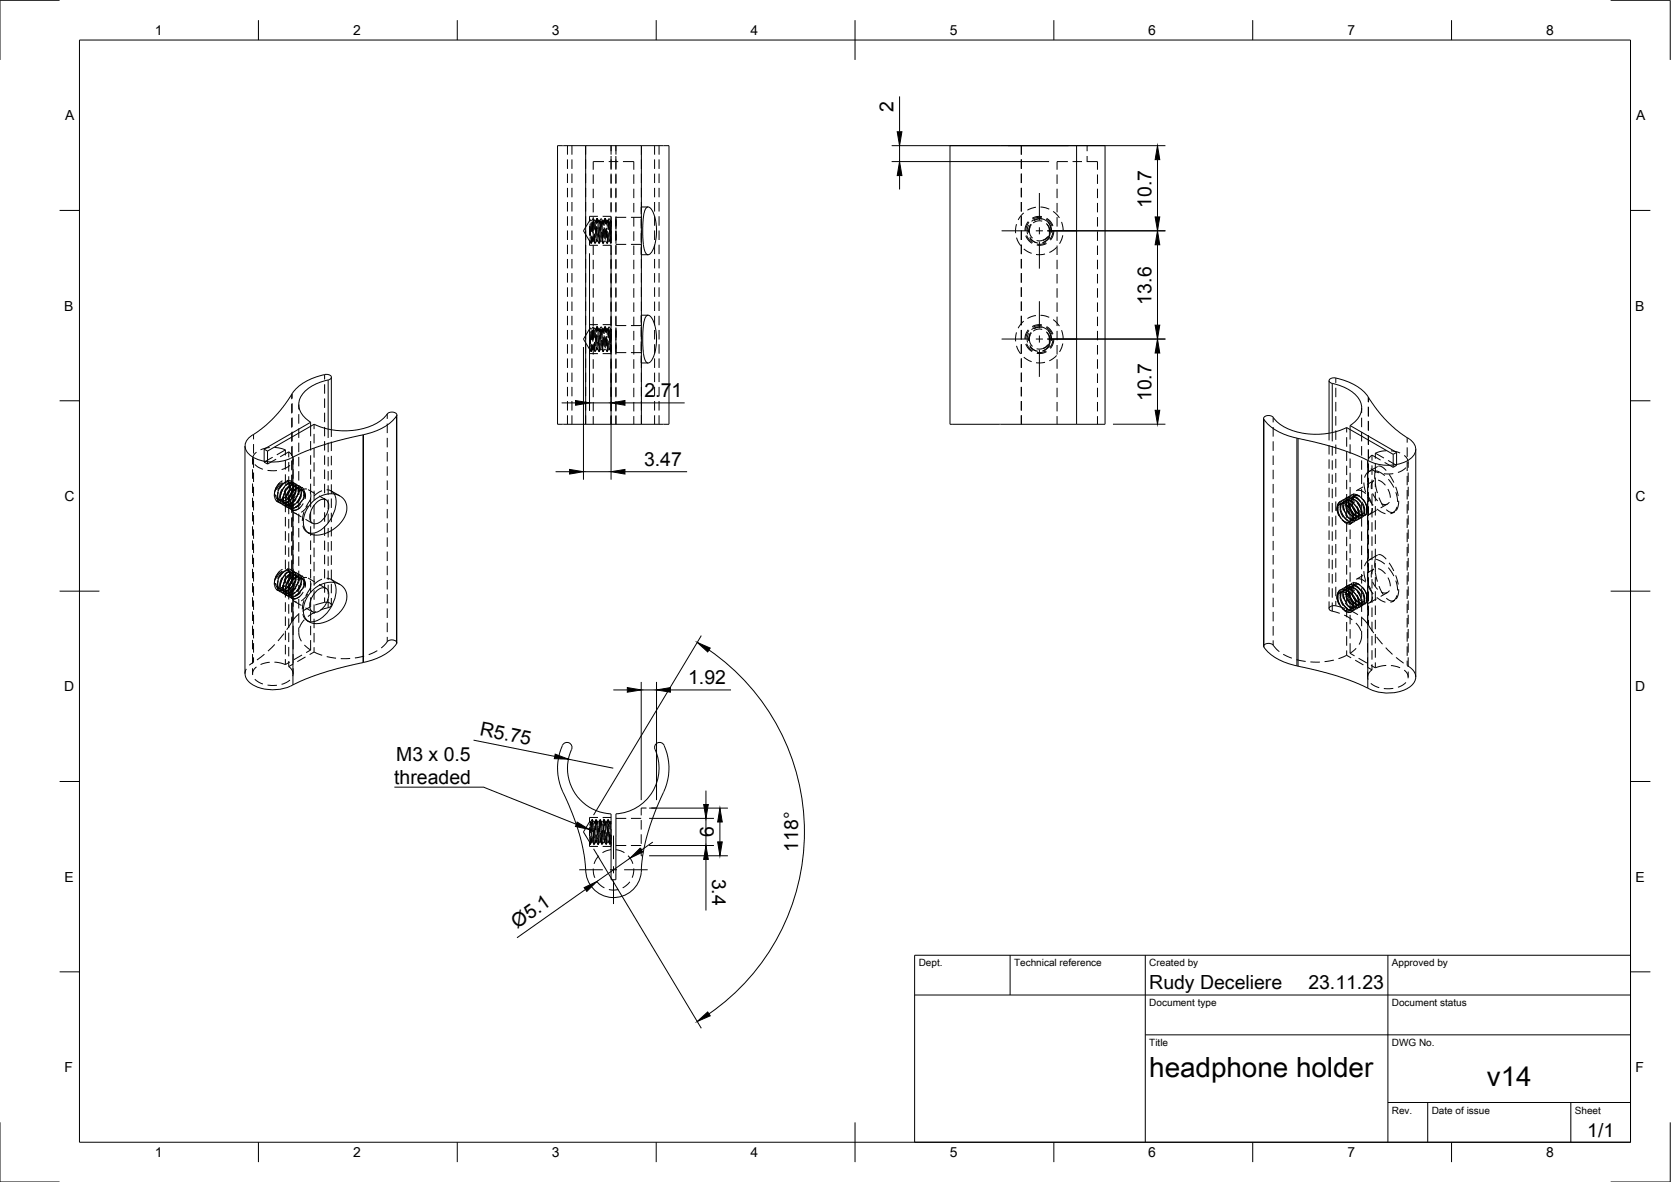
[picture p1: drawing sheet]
<svg xmlns="http://www.w3.org/2000/svg" width="420mm" height="297mm" viewBox="0 0 420 297" stroke-linecap="round" stroke-linejoin="round" font-family="sans-serif">
<defs><g id="words">
<g font-size="7">
<text x="289" y="270.6">headphone holder</text>
<text x="373.8" y="272.9">v14</text>
</g>
<g font-size="4.9">
<text x="224.7" y="28.2" transform="rotate(-90 224.7 28.2)">2</text>
<text x="289.5" y="52.2" transform="rotate(-90 289.5 52.2)">10.7</text>
<text x="289.5" y="76.5" transform="rotate(-90 289.5 76.5)">13.6</text>
<text x="162.1" y="99.7">2.71</text>
<text x="289.5" y="100.8" transform="rotate(-90 289.5 100.8)">10.7</text>
<text x="161.9" y="117">3.47</text>
<text x="173" y="171.8">1.92</text>
<text x="120.5" y="184.7" transform="rotate(11 120.5 184.7)">R5.75</text>
<text x="99.6" y="191.3">M3 x 0.5</text>
<text x="99.1" y="197.1">threaded</text>
<text x="179.5" y="210.4" transform="rotate(-90 179.5 210.4)">6</text>
<text x="200.7" y="214.1" transform="rotate(-90 200.7 214.1)">118°</text>
<text x="179" y="220.8" transform="rotate(90 179 220.8)">3.4</text>
<text x="130.1" y="233.5" transform="rotate(-35 130.1 233.5)">Ø5.1</text>
<text x="289" y="248.5">Rudy Deceliere</text>
<text x="329" y="248.5">23.11.23</text>
<text x="399.1" y="285.7">1/1</text>
</g>
<g font-size="3.5">
<text x="39" y="8.8">1</text>
<text x="88.8" y="8.8">2</text>
<text x="138.8" y="8.8">3</text>
<text x="188.7" y="8.8">4</text>
<text x="238.8" y="8.8">5</text>
<text x="288.7" y="8.8">6</text>
<text x="338.8" y="8.8">7</text>
<text x="388.8" y="8.8">8</text>
<text x="16.4" y="30.2">A</text>
<text x="411.4" y="30.2">A</text>
<text x="16.2" y="78">B</text>
<text x="411.2" y="78">B</text>
<text x="16.2" y="125.9">C</text>
<text x="411.2" y="125.9">C</text>
<text x="16.2" y="173.7">D</text>
<text x="411.2" y="173.7">D</text>
<text x="16.2" y="221.6">E</text>
<text x="411.2" y="221.6">E</text>
<text x="16.2" y="269.4">F</text>
<text x="411.2" y="269.4">F</text>
<text x="39" y="290.8">1</text>
<text x="88.8" y="290.8">2</text>
<text x="138.8" y="290.8">3</text>
<text x="188.7" y="290.8">4</text>
<text x="238.8" y="290.8">5</text>
<text x="288.7" y="290.8">6</text>
<text x="338.8" y="290.8">7</text>
<text x="388.8" y="290.8">8</text>
</g>
<g font-size="2.5">
<text x="231" y="242.9">Dept.</text>
<text x="255" y="242.9">Technical reference</text>
<text x="289" y="242.9">Created by</text>
<text x="350" y="242.9">Approved by</text>
<text x="289" y="252.8">Document type</text>
<text x="350" y="252.8">Document status</text>
<text x="289" y="262.9">Title</text>
<text x="350" y="262.9">DWG No.</text>
<text x="350" y="279.9">Rev.</text>
<text x="360" y="279.9">Date of issue</text>
<text x="396" y="279.9">Sheet</text>
</g>
</g></defs>
<!-- layer: Hidden -->
<g fill="none" stroke="#000" stroke-width=".25">
<path d="M142.7 36.6v2.3M143.8 36.6v2.3M147.3 36.6v2.3M153.6 36.6v2.3M153.6 39.2v3.5M154.9 36.6v1.4M154.9 39.2v3.5M154.9 36.6v2.3M161.3 36.6v2.3M164.6 36.6v2.3M165.7 36.6v2.3M256.8 36.6v2.3"/>
<path d="M273.3 36.6v1.4M273.3 39.2v1.4M142.7 40.1v2.3M142.7 43.6v2.4M142.7 47.2v2.4M142.7 50.8v2.4M142.7 54.3v2.4M142.7 57.9v2.4M143.8 40.1v2.3M143.8 43.6v2.4M143.8 47.2v2.4M143.8 50.8v2.4"/>
<path d="M143.8 54.3v2.4M143.8 57.9v2.4M147.3 40.1v2.3M147.3 43.6v2.4M147.3 47.2v2.4M147.3 50.8v2.4M147.3 54.3v2.4M147.3 57.9v2.4M148.2 54.4v1.2M148.2 56.8v2.4M148.2 55.8v.1M148.2 55.5l-1.5 2.5 1.9 3.1 .4-.6h.3l.4 .6"/>
<path d="M148.3 57.1l.1 2.4-.2 2.1M148.4 56.8l.1 2.4M148.4 56.2l-.2 2.3M148.5 55.5l-.3-.5 .1 .6M148.6 55.9l.2 2.4M148.7 55.9l-.2 2.3M148.8 59.2l-.2 1.9-.1-.5M148.9 56.3l.2 2.3M149 55.7l-.2 2.3M149.1 55.9l-.2 2.4M149.2 43.8v2.4M149.2 47.4v2.4"/>
<path d="M149.2 51v2.4M149.2 54.6v2.3M149.2 58.1v2.4M149.2 55.4l.1 2.3M149.2 59.3l-.2 1.2-.1-1.1-.2 1.7-.1-.7M149.2 54.9l-.4 .6h-.3M149.2 54.9l.3 .6M149.2 55.1l.2 2.4M149.4 58.9l.2 2.2 .1-.2M149.4 55.7l-.2 2.4M149.5 58.9l-.2 1.6-.1-.7M149.5 58.7l.2 2.4"/>
<path d="M149.5 55.5h.3M149.6 56.4l.2 2.4M149.8 55.6v-.1l-.3 2.2M149.9 57.3l-.1 2.4M149.9 56.8l.2 2.4M150 57.5l-.2 2.4M150.2 58.7l-.2 1.8-.1-.5M150.2 56.1l-.1-1.2-.1 1.2M150.3 57.3l.2 2.3M150.3 55.8l-.1-.9-.2 1.5M150.4 57l.1 2.4M150.5 58.4l-.2 2.1-.1-.1"/>
<path d="M150.6 55.8l-.1-.3-.2 2M150.7 57l.2 2.4M150.8 55.5l.3-.6 .4 .6M150.8 55.5h-.3l-.4-.6-.3 .6M150.8 59l-.2 2.1-.1-.3M150.9 59.2l-.2 1.9-.1-.5M150.9 56.2l-.1-.7-.2 1.7M151 57.4l.2 2.3M151 55.4l-.1 2.4M151.1 55.7l-.2 2.3M151.2 55.6l.2 2.4M151.3 58.2l-.3 2.3h.3"/>
<path d="M151.3 55.4l.1 2.3M151.4 59.2l.2 1.9 .1-.5M151.5 58.9l.2 2.2v-.2M151.5 55.5h.3M151.6 57.8l-.2 2.4M151.6 56.6l.2-1.1 .2 1.2M151.6 56.4l-.1-.9-.2 1.5M151.7 57.5l.2 2.4M151.9 40.6h-2.7v2.1M151.9 57.1l-.1 2.4M152 55.9l.1-1 .2 1.4M152 57.3l-.2 2.4"/>
<path d="M152 57.9l.2 2.4M152.1 54.9l-.3 .6M152.1 54.9l.4 .6h.3l.3-.6 .5 .6M152.3 57.6l-.2 2.4M152.3 57.5l.2 2.4M152.3 56.1l-.1-1.2-.2 1.2M152.4 56.4l.1-.9 .2 1.4M152.4 57.3l.1 2.4M152.6 57.3l-.2 2.3M152.7 56.1l.1-.6 .2 1.7M152.8 58.1l.2 2.4M152.8 58.8l-.2 2.3"/>
<path d="M152.9 59l-.2 2.1-.1-.3M153 55.2l-.1 2.4M153.1 40.6h2.3M153.1 58.4l.2 2.1 .1-.2M153.1 55.4l-.1 2.4M153.2 55.8l.2 2.4M153.3 55.6l.1 2.4M153.3 57.1l-.1 2.4M153.4 55.9l.1-.4 .1 .8v4.7M153.4 59.4l.2 1.6M153.5 59.2l.1 1.8M153.6 56.7l-.1 2.4"/>
<path d="M153.6 56.2v-.7v3.2M153.6 59.8v1.2M153.6 43.6v2.6M153.6 47.2v2.6M153.6 50.8v2.6M153.6 54.3v2.6M153.6 57.9v2.6M154.9 58v2.4M154.9 43.8v2.4M154.9 47.4v2.4M154.9 51v2.4M154.9 54.6v2.3"/>
<path d="M154.9 58.1v2.4M154.9 58.9v2.4M154.9 55.3v2.4M154.9 55.1v2.4M154.9 40.1v2.3M154.9 43.6v2.4M154.9 47.2v2.4M154.9 50.8v2.4M154.9 54.3v2.4M154.9 57.9v2.4M154.9 54.6h2.6M156.6 40.6h2.8v2.1"/>
<path d="M158.6 54.6h2.6M159.4 43.8v2.4M159.4 47.4v2.4M159.4 51v2.4M159.4 54.6v2.3M159.4 58.1v2.4M161.2 58.6v2.4M161.2 55v2.4M161.3 40.1v2.3M161.3 43.6v2.4M161.3 47.2v2.4M161.3 50.8v2.4"/>
<path d="M161.3 54.3v2.4M161.3 57.9v2.4M163 52h-1.8v1.8M164.6 40.1v2.3M164.6 43.6v2.4M164.6 47.2v2.4M164.6 50.8v2.4M164.6 54.3v2.4M164.6 57.9v2.4M165.7 40.1v2.3M165.7 43.6v2.4M165.7 47.2v2.4"/>
<path d="M165.7 50.8v2.4M165.7 54.3v2.4M165.7 57.9v2.4M255.6 56.3l-.2 2.3M255.6 59.7l1 2M256.8 40.1v2.3M256.8 43.6v2.4M256.8 47.2v2.4M256.8 50.8v2.4M256.8 54.3v2.4M256.8 57.9v2.4M257.4 53.5l-1.4 1.8"/>
<path d="M258.1 59.2l.8 1.2 .8 .5M258.6 56.6a3.3 3.3 0 0 0-.2 2.3M258.7 55.8l-.6 1.2-.2 1M258.9 58.5l.3 .8 .4 .5M258.9 59.6l.8 .9 .9 .5M258.9 59.9l.9 .8 1.2 .4M259.1 56.9l-.3 .7 .1 .9M259.1 56.3l-.3 1 .1 1.2M259.4 56.4l-.6 1-.2 1M260 55.5l1.1-.5a2.47 2.47 0 0 1 2.4 .8M260.5 52.1l-2.2 .7M261.6 52l2.2 .6"/>
<path d="M261.9 54.7h-1.1l-1.1 .4M262 55.6l-1-.1-1.2 .5M262.1 55a3.1 3.1 0 0 0-2.7 .6M263 55.1l.8 .5 .7 1.3M263.1 56.2l.6 .8 .1 1.3M263.2 56.4l.7 .8M263.4 59.4l-.4 .5-.8 .5M263.5 55.8l.6 .9 .1 1.2M263.5 55.8l.1 .1a3.2 3.2 0 0 1 .8 2.6M263.9 57.2l.2 .8-.2 1.3M263.9 59.3l-.8 1.1-.9 .6M263.9 57.2v2.1"/>
<path d="M263.9 59l-.7 .9-1 .5M264 59.6h-.1a3 3 0 0 1-1.8 1.4M264.8 58l-.2 1.1-.7 1.1M264.8 53.1l1.6 1.7M265.8 43.8v2.4M265.8 47.4v2.4M265.8 51v2.4M265.8 54.6v2.3M265.8 58.1v2.4M266.9 55.8l.4 2.2M267.2 59.1l-.8 2.1M268.5 40.6h-2.7v2.1"/>
<path d="M269.7 40.6h2.4M273.3 40.6h2.6v2.1M275.9 43.8v2.4M275.9 47.4v2.4M275.9 51v2.4M275.9 54.6v2.3M275.9 58.1v2.4M142.7 61.5v2.4M142.7 65.1v2.3M142.7 68.6v2.4M142.7 72.2v2.4M142.7 75.8v2.4"/>
<path d="M142.7 79.4v2.3M143.8 61.5v2.4M143.8 65.1v2.3M143.8 68.6v2.4M143.8 72.2v2.4M143.8 75.8v2.4M143.8 79.4v2.3M147.3 61.5v2.4M147.3 65.1v2.3M147.3 68.6v2.4M147.3 72.2v2.4M147.3 75.8v2.4"/>
<path d="M147.3 79.4v2.3M149.2 61.7v2.4M149.2 65.3v2.4M149.2 68.8v2.4M149.2 72.4v2.4M149.2 76v2.4M149.2 79.6v2.3M150 60.5h.3M150 60.5l-.3 .6M150.3 60.5l.3 .6M151 60.5l-.4 .6M151.3 60.5l.3 .6 .4-.6h.3l.3 .6"/>
<path d="M153 60.5h.3M153 60.5l-.4 .6M153.3 60.5l.3 .6M153.6 61.1h.1M153.6 61h.1M153.6 61.5v2.6M153.6 65.1v2.6M153.6 68.6v2.6M153.6 72.2v2.6M153.6 75.8v2.6M153.6 79.4v2.5M154.9 61.7v2.4"/>
<path d="M154.9 65.3v2.4M154.9 68.8v2.4M154.9 72.4v2.4M154.9 76v2.4M154.9 79.6v2.3M154.9 61.5v2.4M154.9 65.1v2.3M154.9 68.6v2.4M154.9 72.2v2.4M154.9 75.8v2.4M154.9 79.4v2.3M154.9 61.4h2.6"/>
<path d="M158.6 61.4h2.6M159.4 61.7v2.4M159.4 65.3v2.4M159.4 68.8v2.4M159.4 72.4v2.4M159.4 76v2.4M159.4 79.6v2.3M161.2 62.2v1.8h1.8M161.3 61.5v2.4M161.3 65.1v2.3M161.3 68.6v2.4M161.3 72.2v2.4"/>
<path d="M161.3 75.8v2.4M161.3 79.4v2.3M163 79.2h-1.8v1.9M164.6 61.5v2.4M164.6 65.1v2.3M164.6 68.6v2.4M164.6 72.2v2.4M164.6 75.8v2.4M164.6 79.4v2.3M165.7 61.5v2.4M165.7 65.1v2.3M165.7 68.6v2.4"/>
<path d="M165.7 72.2v2.4M165.7 75.8v2.4M165.7 79.4v2.3M256.8 61.5v2.4M256.8 65.1v2.3M256.8 68.6v2.4M256.8 72.2v2.4M256.8 75.8v2.4M256.8 79.4v2.3M257.4 62.6l2 1.1M260.5 79.3l-1.1 .2-1.1 .5M261.6 79.2l2.2 .6"/>
<path d="M262.2 60.4h-1.6M262.8 63.8l-2.3 .2M263 60.9l-1.1 .5-1.1-.1M265.7 62.1l-.9 .8-1 .5M265.8 61.7v2.4M265.8 65.3v2.4M265.8 68.8v2.4M265.8 72.4v2.4M265.8 76v2.4M265.8 79.6v2.3M275.9 61.7v2.4M275.9 65.3v2.4"/>
<path d="M275.9 68.8v2.4M275.9 72.4v2.4M275.9 76v2.4M275.9 79.6v2.3M142.7 82.9v2.4M142.7 86.5v2.4M142.7 90.1v2.4M142.7 93.6v2.4M142.7 97.2v2.4M143.8 82.9v2.4M143.8 86.5v2.4M143.8 90.1v2.4"/>
<path d="M143.8 93.6v2.4M143.8 97.2v2.4M147.3 82.9v2.4M147.3 86.5v2.4M147.3 90.1v2.4M147.3 93.6v2.4M147.3 97.2v2.4M148.2 81.6v1.2M148.2 84v2.4M148.2 83v.1M148.2 82.7l-1.5 2.5 1.9 3.1 .4-.6h.3l.4 .6 .3-.6M148.3 84.3l.1 2.4-.2 2.2"/>
<path d="M148.4 84l.1 2.4M148.4 83.4l-.2 2.3M148.5 82.7h.3M148.5 82.7l-.3-.5 .1 .6M148.6 83.1l.2 2.4M148.7 83.1l-.2 2.4M148.8 86.4l-.2 1.9-.1-.5M148.9 86.6l-.2 1.7-.1-.7M148.9 83.5l.2 2.4M149 82.9l-.2 2.3M149.1 83.1l-.2 2.4M149.2 83.1v2.4"/>
<path d="M149.2 86.7v2.4M149.2 90.3v2.4M149.2 93.9v2.4M149.2 97.4v2.4M149.2 82.6l.1 2.3M149.2 86.5l-.2 1.2-.1-1M149.2 82.1l-.4 .6M149.2 82.1l.3 .6M149.2 82.3l.2 2.4M149.4 86.2l.2 2.1 .1-.2M149.4 82.9l-.2 2.4M149.5 86.1l-.2 1.6-.1-.7"/>
<path d="M149.5 85.9l.2 2.4M149.5 82.7h.3M149.6 83.7l.2 2.3M149.8 82.7l.3-.6 .4 .6M149.8 82.8v-.1l-.3 2.2M149.9 84.5l-.1 2.4M149.9 84l.2 2.4M150 84.8l-.2 2.3M150 87.7h.3M150.2 85.9l-.2 1.8-.1-.5M150.2 83.3l-.1-1.2-.1 1.2M150.3 87.7l.3 .6"/>
<path d="M150.3 84.5l.2 2.4M150.3 83.1l-.1-1-.2 1.5M150.4 84.3l.1 2.3M150.5 85.6l-.2 2.1-.1-.1M150.5 82.7h.3M150.6 83l-.1-.3-.2 2M150.7 84.2l.2 2.4M150.8 82.7l.3-.6 .4 .6M150.8 86.2l-.2 2.1-.1-.3M150.9 86.4l-.2 1.9-.1-.5M150.9 83.4l-.1-.7-.2 1.7M151 84.6l.2 2.3"/>
<path d="M151 82.6l-.1 2.4M151 87.7l-.4 .6M151.1 82.9l-.2 2.3M151.2 82.8l.2 2.4M151.3 85.4l-.3 2.3h.3M151.3 87.7l.3 .6 .4-.6h.3l.3 .6M151.3 82.6l.1 2.4M151.4 86.4l.2 1.9 .1-.4M151.5 86.2l.2 2.1v-.2M151.5 82.7h.3M151.6 85l-.2 2.4M151.6 83.8l.2-1.1 .2 1.2"/>
<path d="M151.6 83.6l-.1-.9-.2 1.5M151.7 84.8l.2 2.3M151.9 84.3l-.1 2.4M152 83.1l.1-1 .2 1.4M152 84.5l-.2 2.4M152 85.1l.2 2.4M152.1 82.1l-.3 .6M152.1 82.1l.4 .6M152.3 84.8l-.2 2.4M152.3 84.7l.2 2.4M152.3 83.3l-.1-1.1-.2 1.1M152.4 83.7l.1-1 .2 1.4"/>
<path d="M152.4 84.5l.1 2.4M152.5 82.7h.3M152.6 84.5l-.2 2.4M152.7 83.3l.1-.6 .2 1.8M152.8 85.3l.2 2.4M152.8 82.7l.3-.6 .4 .6M152.8 86l-.2 2.3M152.9 86.2l-.2 2.1-.1-.3M153 87.7h.3M153 82.4l-.1 2.4M153 87.7l-.4 .6M153.1 85.6l.2 2.1 .1-.2"/>
<path d="M153.1 82.6l-.1 2.4M153.2 83l.2 2.4M153.3 87.7l.3 .6M153.3 82.8l.1 2.4M153.3 84.3l-.1 2.4M153.4 83.1l.1-.4 .1 5.5M153.4 86.6l.2 1.6M153.5 86.4l.1 1.8M153.5 82.7h.1M153.6 88.3h.1M153.6 83.9l-.1 2.4M153.6 83.4v-.7v3.2"/>
<path d="M153.6 87v1.2M153.6 88.2h.1M153.6 82.9v2.6M153.6 86.5v2.6M153.6 90.1v2.6M153.6 93.6v2.7M153.6 97.2v2.6M154.9 85.2v2.4M154.9 83.1v2.4M154.9 86.7v2.4M154.9 90.3v2.4M154.9 93.9v2.4"/>
<path d="M154.9 97.4v2.4M154.9 86.1v2.4M154.9 82.5v2.4M154.9 82.3v2.4M154.9 82.9v2.4M154.9 86.5v2.4M154.9 90.1v2.4M154.9 93.6v2.4M154.9 97.2v2.4M154.9 88.6h2.6M154.9 81.8h2.6M158.6 88.6h2.6"/>
<path d="M158.6 81.8h2.6M159.4 83.1v2.4M159.4 86.7v2.4M159.4 90.3v2.4M159.4 93.9v2.4M159.4 97.4v2.4M161.2 89.4v1.8h1.8M161.2 85.8v2.4M161.2 82.2v2.4M161.3 82.9v2.4M161.3 86.5v2.4M161.3 90.1v2.4"/>
<path d="M161.3 93.6v2.4M161.3 97.2v2.4M164.6 82.9v2.4M164.6 86.5v2.4M164.6 90.1v2.4M164.6 93.6v2.4M164.6 97.2v2.4M165.7 82.9v2.4M165.7 86.5v2.4M165.7 90.1v2.4M165.7 93.6v2.4M165.7 97.2v2.4"/>
<path d="M255.6 83.5l-.2 2.3M255.6 86.9l1 2M256.8 82.9v2.4M256.8 86.5v2.4M256.8 90.1v2.4M256.8 93.6v2.4M256.8 97.2v2.4M257.4 80.7l-1.4 1.8M257.4 89.8l2 1.1M258.1 86.4l.8 1.2 .8 .5M258.6 83.8a3.2 3.2 0 0 0-.2 2.3M258.7 83l-.6 1.2-.2 1"/>
<path d="M258.9 85.7l.3 .8 .4 .6M258.9 86.8l.8 .9 .9 .5M258.9 87.1l.1 .1a3 3 0 0 0 2 1.1M259.1 84.1l-.3 .7 .1 .9M259.1 83.5l-.3 1 .1 1.2M259.4 83.6l-.6 .8-.2 1.2M261.9 81.9h-1.1l-1.1 .4M262 82.8l-1-.1-1.2 .5M262.1 82.2a3.2 3.2 0 0 0-2.7 .7M262.1 82.2l1.4 .8M262.1 82.2h-.9l-1.2 .5M262.2 87.6h-1.6"/>
<path d="M262.8 91l-2.3 .2M263 88.1l-1.1 .5h-1.1M263 82.3l.8 .5 .7 1.3M263.1 83.4l.6 .8 .1 1.3M263.2 83.6l.7 .8M263.4 86.6l-.4 .6-.8 .4M263.5 83l.6 .9 .1 1.2M263.5 83l.1 .1a3.1 3.1 0 0 1 .8 2.6M263.9 86.6l-.8 1.1-.9 .5M263.9 84.4l.2 .8-.2 1.4M263.9 84.4v2.2M263.9 86.2l-.6 .8-1.1 .6"/>
<path d="M264 86.8l-.1 .2a3.1 3.1 0 0 1-1.8 1.2M264.8 85.2l-.2 1.1-.7 1.1M264.8 80.3l1.6 1.7M265.7 89.3l-1.9 1.4M265.8 83.1v2.4M265.8 86.7v2.4M265.8 90.3v2.4M265.8 93.9v2.4M265.8 97.4v2.4M266.9 83l.4 2.2M267.2 86.3l-.8 2.1M275.9 83.1v2.4"/>
<path d="M275.9 86.7v2.4M275.9 90.3v2.4M275.9 93.9v2.4M275.9 97.4v2.4M63.5 115.4v1.3M63.5 117.9v2.4M63.8 109.2v1.2M63.8 111.6v2.4M63.8 115.2v2.4M63.8 118.8v2.3M64.1 116.7l.7 .6 1.3 .6M64.5 113.6l-.8 .9-.2 1.2"/>
<path d="M66.4 116.1l.9 .5M66.4 112.9v3.2M67.3 118.2h2.3M67.3 113.4v3.2M67.8 112.5l-2.3 .5M68.6 114.9l-2.2 1.2M69 112.4l1.6 .3 1.2 .4M69.4 115.4l-2.1 1.2M71.8 113.1l-2.2 1.2M71.8 113.1v1.3M71.8 115.6v2.4M71.8 119.2v2.4"/>
<path d="M72.6 113.5l.7 .7 .3 .7v1.1M72.6 113.5l-2.2 1.3M72.6 113.5v1.4M72.6 116.1v2.4M72.6 119.7v2.4M72.9 116.9l-1 .7-1.1 .4M73.7 115.4v1.3M73.7 117.9v2.4M75.1 101.7v1.2M75.1 104.1v2.4M75.1 107.7v2.4M75.1 111.2v2.4"/>
<path d="M75.1 114.8v2.4M75.1 118.4v2.4M78.1 107.1v2.6M78.1 110.8v2.4M78.1 114.4v2.4M78.1 118v2.4M79 106.6v1.3M79 109v2.4M79 112.6v2.4M79 116.2v2.4M79 119.8v2.3M83.3 108v1.8"/>
<path d="M83.3 111v2.4M83.3 114.6v2.3M83.3 118.1v2.4M142.7 100.8v2.4M142.7 104.4v2.2M143.8 100.8v2.4M143.8 104.4v2.2M147.3 100.8v2.4M147.3 104.4v2.2M149.2 101v2.4M149.2 104.6v2M153.6 100.8v2.6"/>
<path d="M153.6 104.4v2.2M154.9 101v2.4M154.9 104.6v2M154.9 100.8v2.4M154.9 104.4v2.2M159.4 101v2.4M159.4 104.6v2M161.3 100.8v2.4M161.3 104.4v2.2M164.6 100.8v2.4M164.6 104.4v2.2M165.7 100.8v2.4"/>
<path d="M165.7 104.4v2.2M256.8 100.8v2.4M256.8 104.4v2.2M265.8 101v2.4M265.8 104.6v2M275.9 101v2.4M275.9 104.6v2M334.2 108.9v1.8M334.2 111.9v2.3M334.2 115.4v2.4M334.2 119v2.4M338.6 107.4v1.3"/>
<path d="M338.6 109.9v2.4M338.6 113.4v2.4M338.6 117v2.4M339.5 107.9v2.6M339.5 111.7v2.3M339.5 115.2v2.4M339.5 118.8v2.4M342.4 102.5v1.3M342.4 105v2.3M342.4 108.5v2.4M342.4 112.1v2.4M342.4 115.7v2.4"/>
<path d="M342.4 119.3v2.3M343.9 116.2v1.4M343.9 118.8v2.3M344.7 117.8l1 .7 1.1 .3M344.8 118.3l-1 .5-.7 1.2M345 114.4l-.9 1-.2 .7 .1 .7M345 114.4l2.1 1.2M345 114.4v1.3M345 117v2.3M345.8 113.9l2.2 1.2M345.8 113.9v1.4M345.8 116.4v2.4"/>
<path d="M345.9 118.1l-.2 2.3M346 118.3l.8 .3 1.4 .9M346.4 117.2l-2.2 1.3M346.6 117.1l.9 .2 1.1 1M348.1 116.2l2.2 1.2M348.6 113.3l-1.7 .2-1.1 .4M349 115.7l2.2 1.3M349.3 119.2l1.2 2.1M349.7 113.3l2.3 .5M350.3 114.2v3.2M350.3 119l-2.3 .1M351.2 113.7v3.3"/>
<path d="M351.2 117l-.9 .4M353.1 114.5l.7 .8 .3 1.2M353.5 117.5l-.7 .6-1.3 .6M353.8 110v1.2M353.8 112.4v2.4M353.8 116v2.4M353.8 119.6v2.3M354.1 116.2v1.4M354.1 118.8v2.3M63.5 121.5v2.4M63.5 125.1v2.4M63.5 128.7v2.3"/>
<path d="M63.5 132.2v2.4M63.5 135.8v2.4M63.5 139.4v2.4M63.8 122.3v2.4M63.8 125.9v2.4M63.8 129.5v2.4M63.8 133v2.4M63.8 136.6v2.4M69 124.6l.4 1.2 .5 .4h.5M69.3 124.3l.1 .6 .3 .5 .8 .2M69.5 122.5l-.5 1.3v.9M69.6 125.5l.9 .1"/>
<path d="M69.6 124.4l.2 .8 .3 .4 .6 .3 .4-.1M69.7 125.1l.5 1.2 1 .3M69.7 126l.1 .1M69.9 123.8l-.2 1.3 .4 1M70 123.6l-.2 1.2 .6 1-.1-.1M70.3 121.4l-.7 .9-.4 1.2M70.4 126.5h.1M70.5 124.3l-.1 1.2 .4 1M70.7 125.6l.3 .5 .5 .3 1.1-.3M70.7 126.5l.9 .5 1.3-.3M70.9 121.8l-.6 .8-.5 1.3M70.9 122.9l-.5 1.2v1.1"/>
<path d="M71 121.3l-.7 .5-.8 1.3M71 126.1l.2 .1M71 120.8l-.2 .1a4.1 4.1 0 0 0-1.5 2l-.3 1.6M71.1 123.1l-.5 1-.2 1.2M71.1 124.8v.8l.3 .6 1 .8h.9l.9-.5M71.1 126.9h.1M71.2 125.7l.2 1.2 .5 .4 .5 .1M71.2 121.4l-.7 .7-.7 1.2M71.4 126.9l.9 .5 1.3-.3M71.5 124l-.2 1 .2 1.3M71.6 125l-1.1 .6M71.6 122l.6-.4 .7-.1 .4 .1 .2 .5"/>
<path d="M71.6 122.3l-.6 .9-.4 1.2M71.6 125.8l-1.2 .4-1-.4M71.6 124.9l-1.1 .7M71.7 126.5l.2 .1M71.7 123.5l-.5 1.1-.1 1.2M71.8 122.8v2.3M71.8 126.4v2.3M71.8 129.9v2.4M71.8 133.5v2.4M71.8 137.1v2.3M71.8 121.1l1.1-.3 .5 .4 .2 .5M71.8 126.1l.4 1.3 .9 .4"/>
<path d="M71.8 127.3h.1M71.9 121l-.7 .6-.9 1.1M72 125.9l.2 .8 .4 .3 1 .1M72.1 124.8l-.2 1.5 .2 .9M72.1 121l.3 .1 .3 .5 .1 1M72.2 120.7l.6 .7v1.2M72.2 121.2l-.9 .3-.9 1M72.3 121.1l.5 .5v1M72.4 126.9l.2 .1M72.4 121.1l.2 .1M72.5 127.7h.1M72.5 121.4l-.7 .6-.8 1.2"/>
<path d="M72.5 122.5l-.7 .9-.5 1.1M72.5 123.4l-.5 1.1-.2 1.1M72.6 121.6h.5l.5 .2 .1 1.3M72.6 125.2l-.1 1.4 .8 .9M72.6 123.3v2.4M72.6 126.8v2.4M72.6 130.4v2.4M72.6 134v2.4M72.6 137.5v2.4M72.7 125.3l-.2 1.4 .3 .9M72.8 127.5l.6 .7h.9M72.8 122.6l-.5 1.3"/>
<path d="M73 121.9l-.1 1.1-.5 1.1M73 122l-.9 .6-.7 1.1M73.1 125.9l-.1 .6 .1 1.1M73.1 127.6l.5 .5 .7 .1M73.1 125.9v1.7M73.1 124.4l-.4 1.1v1.2M73.1 122.9l-.8 1.1-.3 1M73.1 121.5l.2 .2M73.2 125.5l-.9 .8-1.2 .3M73.2 125.4l-1 .7-1.1 .1M73.2 124.1l-.8 1.1-.8 .7M73.2 120.9l.5 .9-.1 1.2"/>
<path d="M73.2 128.1h.1M73.3 124.3l-.8 1-.9 .6M73.3 124.1l-.5 1.2-.2 1.1M73.3 127.3l.3 1.2 .5 .4 .5 .2M73.4 122.8l-.8 .9-.5 1.1M73.4 122.5l.5-.2 .6 .1 .4 .4 .1 .6M73.5 123.3l-.5 1-.8 1M73.5 121.8l1-.1 .5 .4 .1 .7M73.5 124.9l-.4 1M73.6 122.9l-.5 1.2-.6 .9M73.7 121.2l.4 .3 .2 .5v1.3M73.7 121.5v2.4"/>
<path d="M73.7 125.1v2.4M73.7 128.7v2.3M73.7 132.2v2.4M73.7 135.8v2.4M73.7 139.4v2.4M73.9 125.9l-.9 .7-1.2 .4M73.9 121.9l.1 .2M73.9 121.3h-1.1l-1 .8M73.9 124.3l-.4 .6M74.1 122.2l.4-.2 .8 .1 .3 .4 .2 .6M74.1 128.9l1.7 1M74.1 122.2l.2 1-.3 1.1-.7 1-1 .9"/>
<path d="M74.1 122.1l-.6-.1-.5 .1-.9 .9M74.3 122.2l-1 .6-.7 1M74.3 124.6l-.5 .9-.4 1.3M74.3 123.8l-.8 1.1M74.4 121.7h-1l-1 .8M74.4 122.3l-.1 1.2-.4 1.1M74.5 123.2l-.4 1.2-.6 .9M74.5 125.4l-.8 .9-1.1 .5M74.5 122.4l.4 .2 .2 .4-.1 1.4M74.5 121.7h.1M74.5 122.4l.2 .1M74.7 124.5l-.4 .8-1.1 1.1"/>
<path d="M74.8 122.6l-.9 .6-.7 1M74.9 122.7l-.8 .2-1.1 1.2M75 124l-.3 .8-.9 1.2M75.1 122.6l-.1 1.1-.5 1.2M75.1 126.9l-1 .8-1.1 .1M75.1 121.9v2.4M75.1 125.5v2.4M75.1 129.1v2.4M75.1 132.7v2.4M75.1 136.2v2.4M75.1 139.8v2.4M75.2 125.5l-.8 1-.9 .7"/>
<path d="M75.2 123.1h.6l.4 .2 .2 .7v.7M75.2 122.1l.1 .1M75.3 122.8l.2 .1M75.4 122.2l.5 1-.2 1.2M75.4 127.6l-.9 .5-.8 .1M75.4 127.6l-1.1 .6M75.6 126.6l-1.1 .9-1 .1M75.7 124.3l-.5 1.1-.7 .9M75.7 123.4l-.1 .9-.6 1.4M75.8 123.3l-.3-.4-.5-.1-.6 .2-.6 .5M75.8 124.5l-.4 1-.8 1M75.9 125.8l-.6 .9-1.1 .8"/>
<path d="M75.9 125.8l-.8 1-.9 .6M76 123.2l.2 .1M76 122.6l.5 .8-.2 1.3M76.1 132.1l.4 1 1 .8M76.2 122.6l-.4-.1h-.7l-1.1 .7M76.2 126.5l-.8 1.1M76.3 123.4l.5 .7-.1 1.3M76.3 123.4l-.8-.2-.7 .3M76.3 123.4l.2 .4 .1 .7-.4 1.1M76.5 128.6l-.5 2.3M76.6 123.7l-.2 1.1-.5 1.2M76.8 130.5l1.7 1"/>
<path d="M77.2 122.9l-1.1 .1-1.1 .7M77.3 133.8l.4 .2M77.4 127.1l-.9 1.1-.8 .6M77.4 123l1.8 1M78 123.7l.2 .9-.3 1.4M78.1 121.5v2.4M78.1 125.1v2.4M78.1 128.7v2.4M78.1 132.3v2.3M78.1 135.8v2.4M78.1 139.4v2.4M78.2 125.5l-1.3 2"/>
<path d="M79 123.3v2.4M79 126.9v2.4M79 130.5v2.3M79 134.1v2.3M79 137.6v2.4M80.2 124.6l1.8 1M81 123.3l-2 1.3M82.1 123.1l1 .2 .9 .8M83.2 123.4l2.3 1.2M83.3 121.7v2.4M83.3 125.3v2.3M83.3 128.8v2.4"/>
<path d="M83.3 132.4v2.4M83.3 136v2.4M83.3 139.6v2.4M334.2 122.6v2.4M334.2 126.1v2.4M334.2 129.7v2.4M334.2 133.3v2.4M334.2 136.8v2.4M336.2 128.4l.5 1.3M336.3 128.1l.2 1 .7 1.2M336.5 127.3v1.3l.3 1.1M336.7 129.3l.7 1.2 .7 .7"/>
<path d="M336.8 126.7l.3-.1v1.3l.3 1M336.9 126.4l-.4 .3-.3 .6v1.1M336.9 127.8l.3 1.3 .6 .9M337 126.7l-.7 .6-.1 1.1M337 126l-.6 .8v1.4M337.3 126.5l1.1 .2 1 .8M337.3 128.9l.7 1.1 .8 .8M337.4 128.9l.7 1.1 .8 .7M337.4 130.6l1.2 .7M337.5 130.6l1.1 .7M337.7 126.2v1.1l.4 1.3M337.7 125.6h.1"/>
<path d="M337.7 126.2l-.2 .1M337.8 127.5l.3 1 .7 1.1M337.8 127l.2 1.2 .5 1M338 131.2l1.1 .5 .5-.1 .5-.4M338 126.5l.8 .6 .7 1M338 130l1 .9 1 .3M338.1 127l.6 .5 .8 1.3M338.1 126l-.4 .9 .1 1.3M338.2 125.9l-1.2 .1-.7 .9M338.2 125.9l1.1 .6 .7 .8M338.3 129.3l.8 .9 1 .4M338.3 125.9l.9-.2 1.2 .7"/>
<path d="M338.3 126.9l.9 .7 .6 1.1M338.3 125.3l1.1-.2 1.1 .5M338.4 126.1l-.9 .3-.3 .6-.1 .7M338.4 127.5l.4 1.1 .7 .9M338.4 125.9l.2-.5 .4-.6 1.1-.2 1 .4 1 .9M338.4 125.8l-.2 .1M338.5 127.1l.2 .9 .7 1.2M338.5 125.2h-.1M338.6 126.9l.6 .6 .8 1.3M338.6 120.6v2.4M338.6 124.1v2.4M338.6 127.7v2.4"/>
<path d="M338.6 131.3v2.4M338.6 134.9v2.4M338.6 138.4v2.4M338.7 129.6l.9 .9 1 .4M338.8 125.5l1.1 .6 .8 .8M338.9 128.2l.6 1.1 .9 .8M339 124.9l-.5 .9v1.3M339 128.5l.9 1.1 .8 .5M339.2 124.8h-.1M339.2 125.4l-.2 .1M339.2 125.6v1.2l.4 1.1M339.2 126.5l1 1.1 .4 .8"/>
<path d="M339.3 126.6l.3 1.3 .6 .9M339.3 125.5l-.3 1.2 .3 1.1M339.3 125.9l1 .6 .7 .9M339.3 126.7l-1-.5-.8 .2-1 .7-.3 1.3M339.3 125.3l-.4 .4-.3 .5v1.2M339.4 131.2l-.8 .1M339.5 126.5l.8 .9 .5 1M339.5 125l-1 .2-.5 .5-.2 .6M339.5 122.4v2.3M339.5 125.9v2.4M339.5 129.5v2.4M339.5 133.1v2.4"/>
<path d="M339.5 136.7v2.3M339.5 128.1l.5 1.3v.8M339.5 128.1l.5 1.1a1.17 1.17 0 0 0 .9 1.2 1.17 1.17 0 0 0 1.4-.6M339.5 127.9l.6 .9 .9 .9M339.8 130l-.4 1.1-.8 .2M339.8 131.5l-.1 .1M339.9 125l-.2 .1M339.9 126l-1.3-.6-1.1 .3-.5 .9v1.2M339.9 124.4h-.1M339.9 130.8l-.2 .1M339.9 127.1l.6 1.2 .7 .7M340 128.8l1.1 .9 .9-.1"/>
<path d="M340 128.5l.4 1.3-.4 .9M340.1 127.5l.7 1.3v1M340.1 129.8l-.1 .7-.3 .4-.6 .1-.5-.2M340.3 125l.8 .3 1.1 .9M340.3 128.9l.8 .8 1.2 .3M340.3 129.9v.8l-.3 .6-.8 .4M340.3 124.8l-.3 .8 .1 1.4M340.3 125.6l-1.2-.2-.4 .4-.3 .5M340.4 124l-.1 .9 .3 1.4M340.4 127.8l.9 1.1M340.5 131.1l-.1 .1M340.5 125.5l1 .8 .6 .9"/>
<path d="M340.5 125.6l.9 .8 .6 1M340.6 124.6l-.2 .1M340.6 130.4l-.2 .1M340.7 128.3l.3 1.3-.1 1M340.7 128.1l1 1 .9 .1M340.7 126.8l.7 1.2 .3 1M340.8 124.3l.9 .3 1 1M341 129.6l-.3 1.3-.3 .2-.6 .2M341.1 127.4l.5 .8 1.1 .9M341.1 129.6l-.3 .6-.4 .3h-.5l-.6-.4M341.2 125.2l.9 .9 .6 .9M341.2 130.7l-.1 .1"/>
<path d="M341.2 127.3l.5 1.1v1.1M341.3 123.2l1 .1 1.1 .8M341.3 126.4l.6 .9 .4 1.2M341.3 128.9l.9 .6 .7 .1M341.3 128l.4 1.2-.2 1.1M341.3 128.9l1.1 .7M341.3 124.6h-.6l-.4 .2-.4 .5-.1 .6M341.3 130l-.2 .1M341.4 126.5l.6 1 .3 1.1M341.5 128.5l.1 .9-.2 .4-.4 .3-.5 .1M341.5 125.3l-1.2-.4-.5 .2-.4 .4M341.6 130.2l-.3 .4-.5 .2-1.2-.4"/>
<path d="M341.8 124.7l-1-.5-1 .2-.6 1v1.3M341.9 130.3l-.1 .1M341.9 124.8a1.19 1.19 0 0 0-1.8 .2l-.2 .7 .1 1M342 129.6l-.2 .1M342.3 125.2l.9 1M342.4 126.1l.5 1 .3 1.2M342.4 128.5l-.1 1.3-.4 .5-.4 .1M342.4 122.8v2.4M342.4 126.4v2.4M342.4 130v2.3M342.4 133.5v2.4M342.4 137.1v2.4"/>
<path d="M342.4 128.3v.7l-.2 .5-.5 .2-.6-.2M342.6 129.9h-.1M342.7 126.9l.4 1.3v1M342.7 125.5l.7 1 .4 1.1M342.7 122.4l-1.7 .9M342.7 129.2l-.2 .1M342.8 127.3l.2 1.3-.2 .4-.4 .4M342.8 125.6l.4 .6M342.9 121.3l.5 2.4M343 128.2l-.1 1.3-.4 .4-.4 .2M343.2 126.2l.4 1M343.3 129.5h-.1"/>
<path d="M343.3 126.6l.5 1.3-.1 1M343.6 127.2l.2 .9-.2 .8M343.6 128.9l-.4 .5-.8 .2M343.6 127.2v1.7M343.8 128.8l-.5 .7-.9 .1M343.9 122.3v2.4M343.9 125.9v2.4M343.9 129.5v2.4M343.9 133v2.4M343.9 136.6v2.4M343.9 124.9l1.4 2.1M344.2 125l.4 .8 .4 1.3"/>
<path d="M345 120.5v2.4M345 124.1v2.4M345 127.7v2.3M345 131.2v2.4M345 134.8v2.4M345 138.4v2.4M345.1 127.7l-.3 1.1-.4 .4-.6 .2M345.1 124l1.3 1.9M345.4 120.8l-.5 .7-.1 1.4M345.5 120.8l-1.8 1M345.8 121.6l.5 2.3M345.8 120v2.4"/>
<path d="M345.8 123.6v2.4M345.8 127.2v2.3M345.8 130.7v2.4M345.8 134.3v2.4M345.8 137.9v2.4M346.1 128.2l-1.7 1.1M346.2 127.9l1.1 .8 1.1 .4M346.4 139.5l-2.2 1.2M346.5 120.7l1.1 .5 .8 .7M346.6 139.4l.8 .1 1.2 1M346.7 125l1.1 2.2M348.6 128.1l1.1 .7 1-.2"/>
<path d="M348.9 126.6l-1.7 1M349 122.9l.3 .8 .3 1.4M349.1 120.4l1.4 2.1M349.3 126.2a1.37 1.37 0 0 1-2 .4M350.6 128.6l-.4 .3M350.9 122.4l.7 2.3M351 123.7l.4 2.4M351.3 127.4l-.6 1.1-1.1 .6M351.7 125.8l-.2 1.7-.5 .8M353.8 123.1v2.4M353.8 126.7v2.4M353.8 130.3v2.4"/>
<path d="M353.8 133.9v2.3M353.8 137.4v2.4M354.1 122.3v2.4M354.1 125.9v2.4M354.1 129.5v2.4M354.1 133v2.4M354.1 136.6v2.4M63.5 142.9v2.4M63.5 146.5v2.4M63.5 150.1v2.4M63.5 153.7v2.3M63.5 157.2v2.4"/>
<path d="M63.8 140.2v2.4M63.8 143.7v2.4M63.8 147.3v2.4M63.8 150.9v2.4M63.8 154.5v2.4M63.8 158v2.4M69 146.9l.4 1.1 .4 .4 .6 .1M69.3 146.5l.1 .6 .3 .5 .8 .2M69.5 144.7l-.5 1.2v1.1M69.6 147.8h.9M69.6 146.7l.5 1.1 .4 .3h.6M69.7 147.3l.4 1.1 .4 .3 .7 .2"/>
<path d="M69.7 148.3h.1M69.9 146.1l-.2 1.3 .4 1M70 145.9l-.1 1.3 .5 .8M70.3 148l.2 .1M70.3 143.6l-.7 1-.4 1.1M70.4 148.7h.1M70.5 146.5l-.1 1.2 .4 1.1M70.7 147.8l.1 .4 .6 .4h.6l.6-.3M70.7 148.7l.9 .6 1.3-.3M70.9 144l-.8 1.2-.3 1M70.9 145.2l-.5 1.2v1.1M71 143.5l-.7 .5-.8 1.4"/>
<path d="M71 148.4l.2 .1M71 143.1l-.2 .1a4.1 4.1 0 0 0-1.5 2l-.3 1.6M71.1 145.3l-.5 1-.2 1.3M71.1 147l.2 1.4 1 .7 1 .2 .9-.5M71.1 149.1h.1M71.2 147.9l.3 1.3 .4 .3 .5 .2M71.2 143.6l-.7 .7-.7 1.2M71.4 159.2l-1.5 1.9M71.4 149.1l.4 .4 .7 .2 1.1-.4M71.5 146.2l-.2 1.1 .2 1.3M71.6 147.3l-1.1 .5M71.6 144.2l.6-.4 .7-.1 .4 .2 .2 .4"/>
<path d="M71.6 144.5l-.7 1.2-.3 .9M71.6 148l-1 .4h-.6l-.6-.3M71.6 147.1l-1.1 .7M71.7 148.8l.2 .1M71.7 145.7l-.5 1.1-.1 1.2M71.8 140.6v2.4M71.8 144.2v2.4M71.8 147.8v2.4M71.8 151.3v2.4M71.8 154.9v2.4M71.8 158.5v2.4M71.8 143.3l1.1-.2 .5 .3 .2 .5"/>
<path d="M71.8 148.4l.4 1.3 .9 .4M71.8 149.5h.1M71.9 143.2l-.8 .7-.8 1.1M72 148.2l.5 1 .5 .2 .6-.1M72.1 147.1l-.2 1.5 .2 .8M72.1 143.2l.6 .6 .1 1.1M72.2 142.9l.6 .7v1.3M72.2 143.4l-.9 .4-.9 1M72.3 143.3l.5 .6v1M72.4 149.2l.2 .1M72.5 149.9l.1 .1M72.5 143.7l-.8 .6-.7 1.1"/>
<path d="M72.5 144.7l-.7 1-.5 1.1M72.5 145.6l-.5 1.1-.2 1.1M72.6 143.9l.6-.1 .4 .3 .1 1.3M72.6 147.4l-.1 1.4 .6 .8M72.6 141.1v2.4l-.2-.1M72.6 144.7v2.4M72.6 148.3v2.4M72.6 151.8v2.4M72.6 155.4v2.4M72.6 159v2.4M72.7 147.5l-.2 1.5 .3 .9M72.8 149.8l.7 .6 .8 .1"/>
<path d="M72.8 144.9l-.5 1.3M73 144.2v1l-.6 1.2M73 144.2l-.8 .6-.8 1.1M73.1 149.6l.2 .1M73.1 149.8l.5 .6 .7 .1M73.1 148.1l-.1 .7 .1 1M73.1 148.1v1.7M73.1 146.6l-.4 1.2v1.2M73.1 145.1l-.8 1.2-.3 .9M73.1 143.8l.2 .1M73.2 147.8l-1.2 .8-.9 .3M73.2 147.6l-1.1 .8h-1"/>
<path d="M73.2 146.4l-.8 1.1-.8 .6M73.2 143.2l.5 .8-.1 1.3M73.2 150.3l.1 .1M73.3 146.5l-.7 .9-1 .7M73.3 146.4l-.5 1.1-.2 1.1M73.3 149.6l.2 .8 .3 .6 .8 .3M73.4 145l-.8 1-.5 1M73.4 144.8l.6-.3 .5 .1 .4 .5 .1 .5M73.5 145.5l-.5 1.1-.8 .9M73.5 144l.5-.1 .6 .1 .4 .5 .1 .5M73.5 147.1l-.4 1M73.6 145.1l-.5 1.2-.6 .9"/>
<path d="M73.7 143.5l.4 .3 .2 .5v1.3M73.7 142.9v2.4M73.7 146.5v2.4M73.7 150.1v2.4M73.7 153.7v2.3M73.7 157.2v2.4M73.9 148.1l-.9 .7-1.2 .5M73.9 143.5v.1M73.9 144.2l.1 .1M73.9 143.6l-.5-.1-.6 .1-1 .8M73.9 146.5l-.4 .6M74.1 144.4l.6-.2 .6 .2 .5 .9"/>
<path d="M74.1 151.2l1.7 1M74.1 144.4l.2 1-.3 1.1-.7 1-1 .9M74.1 144.3h-.9l-1.1 .9M74.3 144.4l-1 .7-.7 .9M74.3 146.9l-.5 .8-.4 1.3M74.3 146.1l-.8 1M74.4 143.9h-.8l-1.2 .9M74.4 144.6l-.1 1.1-.4 1.1M74.5 145.4l-.4 1.2-.6 1M74.5 147.7l-.8 .8-1.1 .5M74.5 144.6l.3 .2 .3 .5-.1 1.3M74.5 143.9l.1 .1"/>
<path d="M74.5 144.6l.2 .1M74.7 146.8l-.4 .8-1.1 1M74.8 145.7a1.21 1.21 0 0 1 1.8 .2l.2 .7-.1 1.1M74.8 144.8l-.9 .7-.7 1M74.9 144.9l-1 .4-.9 1M75 146.2l-.5 1.1-.7 1M75.1 144.9l-.1 1.2-.5 1.1M75.1 154.3l-1.3 1.3-1.7 2.6M75.1 149.1l-1 .8-1.1 .2M75.1 157.7l.1 2.2 .6 1.2M75.1 143.4v2.4M75.1 147v2.3"/>
<path d="M75.1 150.5v2.4M75.1 154.1v2.4M75.2 147.8l-.5 .7-1.2 .9M75.2 145.4l.6-.1 .4 .4 .2 1.2M75.2 144.4h.1M75.3 145l.2 .1M75.4 144.4l.5 1.1-.2 1.2M75.4 149.9l-1.1 .6M75.4 149.9l-.7 .4-1 .2M75.6 148.9l-1 .7-1.1 .2M75.7 146.5l-.5 1.2-.7 .9M75.7 145.7l-.1 .9-.6 1.3"/>
<path d="M75.8 145.5l-.3-.3-.5-.2-1.2 .7M75.8 146.7l-.5 1.2-.7 .8M75.9 148.1l-.6 .8-1.1 .9M75.9 148l-.8 1.1-.9 .5M76 145.4l.2 .1M76 144.8l.5 .9-.2 1.3M76.1 154.4l.4 .9 1 .8M76.2 144.9l-.9-.2-1.3 .7M76.2 148.8l-.8 1.1M76.3 145.6l.3 .6v.5l-.4 1.2M76.5 150.8l-.5 2.4M76.5 155.7l-.6 .9-.6 1.1"/>
<path d="M76.6 146l-.2 1.1-.5 1.1M76.8 152.7l1.7 1M77.2 145.1l-1.1 .2-1.1 .7M77.3 156l.4 .3M77.4 149.3l-.5 .8-1.2 .9M77.4 145.3l1.8 1M78 145.9l.2 .9-.3 1.5M78.1 150.1v2.4l-2 1.1M78.1 143v2.4M78.1 146.5v2.4M78.1 153.7v2.4M78.1 157.3v2.3"/>
<path d="M78.2 147.7l-1.3 2M79 141.2v2.4M79 144.8v2.4M79 148.3v2.4M79 151.9v2.4M79 155.5v2.4M79 159.1v2.3M79.2 152a5 5 0 0 1 3.5-.6 .66 .66 0 0 1 .6 .8 .66 .66 0 0 1-.8 .5l-1.9 .6M79.5 153.7l-2.1 1.2M80.2 146.9l1.8 1M81 145.5l-2 1.4M82.1 145.3l1 .2 .9 .9"/>
<path d="M83.2 145.6l2.3 1.3M83.3 143.1v2.4M83.3 146.7v2.4M83.3 150.3v1.7M334.2 140.4v2.4M334.2 144v2.4M334.2 147.6v2.4M334.2 151.1v1.8M336.2 150.6l.5 1.3M336.3 150.4l.2 .9 .7 1.2M336.5 149.6v1.2l.3 1.1M336.7 151.5l.7 1.2 .7 .7"/>
<path d="M336.8 149l.3-.1v1.2l.3 1.1M336.9 148.7l-.4 .2-.3 .6v1.1M336.9 150.1l.3 1.1 .6 1M337 149l-.7 .5-.1 1.1M337 148.2l-.6 .9v1.3M337.2 148.9l-.8 .5-.2 1.2M337.2 148.9l.8-.5 1.3 .5M337.3 148.8l1 .1 1.1 .8M337.3 151.2l.6 1 .9 .8M337.4 151.1l.7 1.1 .8 .8M337.4 152.9l1.2 .6M337.5 152.9l1.1 .6"/>
<path d="M337.7 147.9l-.6 .7-.1 1.4M337.7 147.9l1-.2 1.2 .5M337.7 148.5v1l.4 1.3M337.7 147.8v.1M337.7 148.5l-.2 .1M337.8 149.7l.4 1.2 .6 1M337.8 149.2l.2 1.2 .5 1.1M338 153.4l1.2 .5 .5-.1 .4-.4M338 154.6l2 1.2M338 148.8l.5 .3M338 152.2l1 .9 1 .4M338.1 149.2l.9 .9 .5 1"/>
<path d="M338.1 148.2l-.4 1 .1 1.3M338.2 148.2h-1.1l-.5 .4-.3 .6M338.2 148.1l.8 .4 1 1M338.2 152.9a4.9 4.9 0 0 0-3.4-.6 .66 .66 0 0 0-.6 .8 .66 .66 0 0 0 .8 .5l1.9 .5M338.3 151.5l1 1.1 .8 .2M338.3 148.2l.5-.3 .5 .1 1.1 .6M338.3 149.1l.9 .7 .6 1.1M338.3 147.5l1.1-.2 1.1 .6M338.4 148.3l-.9 .3-.3 .7-.1 .7M338.4 149.7l.4 1 .7 1.1M338.4 148l-.2 .2M338.5 149.3l.3 1.1 .6 1.1"/>
<path d="M338.5 147.4h-.1M338.5 149.1l1 1.2M338.6 149.1l.8 1 .6 .9M338.6 142v2.4M338.6 145.6v2.4M338.6 149.2v2.3M338.6 152.7v2.4M338.6 156.3v2.4M338.6 159.9v2.4M338.7 151.8l1 1 .9 .3M338.8 147.8l1.1 .5 .8 .9M338.9 150.5l.6 1 .9 .8"/>
<path d="M339 147.1l-.5 1v1.3M339 150.8l.7 1 1 .5M339.2 147h-.1M339.2 147.6l-.2 .2M339.2 147.8v1.2l.4 1.1M339.2 148.8l1 1 .4 .9M339.3 148.9l.2 .9 .7 1.2M339.3 147.8l-.3 1.1 .3 1.2M339.3 148.1l1 .7 .7 .9M339.3 147.6l-.4 .3-.3 .4v1.3M339.3 153.4l2.1 1.1M339.4 153.5h-.8"/>
<path d="M339.5 148.8l.8 .8 .5 1.1M339.5 147.3l-.6-.1-.6 .3-.5 1M339.5 140.2v2.4M339.5 143.8v2.4M339.5 147.4v2.4M339.5 150.9v2.4M339.5 154.5v2.4M339.5 158.1v2.4M339.5 150.3l.5 1.3v.9M339.5 150.3l.5 1.1a1.17 1.17 0 0 0 .9 1.3 1.17 1.17 0 0 0 1.4-.7M339.5 150.1l.6 1 .9 .8M339.8 152.3l-.4 1-.8 .2"/>
<path d="M339.8 153.8h-.1M339.9 147.2l-.2 .1M339.9 146.6h-.1M339.9 153l-.2 .2M339.9 149.3l.6 1.2 .7 .8M340 151.1l1.2 .9 .8-.2M340 150.7l.4 1.4-.4 .9M340.1 146.9l1 .4 1 .9M340.1 146.9l-1.1 .2-.4 .4-.2 .6M340.1 149.8l.7 1.3v.9M340.1 152l-.1 .8-.2 .3-.6 .2-.6-.3M340.3 147.2l.8 .3 1.1 1"/>
<path d="M340.3 151.1l1.1 1 .9 .1M340.3 152.2l-.2 1.2-.4 .4-.5 .1M340.3 147l-.3 .9 .1 1.4M340.3 147.9l-1.1-.3-.5 .4-.3 .5M340.4 146.2l-.1 1 .3 1.4M340.4 150.1l.9 1.1M340.5 153.4h-.1M340.5 147.7l.7 .5 .9 1.2M340.5 147.8l.9 .8 .6 1M340.6 146.8l-.2 .1M340.6 152.6l-.2 .1M340.7 150.6l.3 1.3-.1 1"/>
<path d="M340.7 150.3l.9 1 1 .2M340.7 149.1l.7 1.2 .3 .9M340.8 146.5l.9 .4 1 .9M340.9 156.6l.7 .8 .6 1.2M341 151.8l-.3 1.3-.4 .3-.5 .1M341.1 149.6l.8 1.2 .8 .5M341.1 151.8l-.3 .6-.4 .3h-.5l-.6-.3M341.2 147.4l.8 .8 .7 1.1M341.2 153h-.1M341.2 149.5l.5 1.1v1.2M341.3 145.5l1 .1 1.1 .7M341.3 148.6l.6 .9 .4 1.2"/>
<path d="M341.3 151.2l1.1 .6M341.3 151.2l.9 .6 .7 .1M341.3 150.2l.4 1.3-.2 1M341.3 146.9l-.5-.1-.5 .2-.4 .6-.1 .6M341.3 152.2l-.2 .1M341.4 148.7l.5 .8 .4 1.4M341.5 150.8l-.1 1.2-.4 .4h-.5M341.5 147.5l-1.1-.4-.5 .1-.5 .5M341.6 152.4l-.3 .5-.4 .2-1.3-.4M341.8 146.9l-1.2-.5-1 .4-.5 1 .1 1.2M341.9 152.6h-.1M341.9 147a1.17 1.17 0 0 0-1.8 .2l-.2 .7 .1 1.1"/>
<path d="M342 151.8l-.2 .1M342.3 147.5l.9 .9M342.4 148.3l.5 1 .3 1.2M342.4 150.8l-.1 1.3-.4 .4-.4 .2M342.4 159.7l-.1 1-.6 1.3M342.4 140.7v2.4M342.4 144.3v2.3M342.4 147.8v2.4M342.4 151.4v2.4M342.4 155v2.4M342.4 158.5v1.3M342.4 155.2l1.3 1.3 1.7 2.6"/>
<path d="M342.4 150.6v.8l-.3 .4-.4 .1-.6-.1M342.6 152.2h-.1M342.7 149.2l.4 1.3v1M342.7 147.7l.7 1 .4 1.1M342.7 144.6l-1.7 1M342.7 151.4l-.2 .1M342.8 147.9l.4 .5M342.8 149.5l.1 1.4-.2 .5-.3 .2M342.9 143.5l.5 2.5M343 150.4l-.1 1.3-.3 .5-.5 .1M343.2 148.4l.4 1M343.3 151.7l-.1 .1"/>
<path d="M343.3 148.8l.5 1.3-.1 1M343.6 151.2l-.4 .5-.8 .1M343.6 149.4l.2 1-.2 .8M343.6 149.4v1.8M343.8 151l-.6 .8h-.8M343.9 140.2v2.4M343.9 143.8v2.3M343.9 147.3v2.4M343.9 150.9v2.4M343.9 154.5v2.4M343.9 158.1v2.3M343.9 147.1l1.4 2.1"/>
<path d="M344.2 147.2l.4 .8 .4 1.4M344.8 140.5l-1 .5-.7 1.3M345 142v2.3M345 145.5v2.4M345 149.1v2.4M345 152.7v2.4M345 156.2v2.4M345 159.8v2.4M345.1 149.9l-.3 1.1-.4 .5-.6 .1M345.1 146.2l1.3 1.9M345.4 143.1l-.5 .7-.1 1.3M345.5 143l-1.8 1"/>
<path d="M345.8 141.5v2.4l.5 2.3M345.8 145v2.4M345.8 148.6v2.4M345.8 152.2v2.4M345.8 155.8v2.3M345.8 159.3v2.4M345.9 140.3l-.2 2.3M346 140.6l1.3 .5 .9 .7M346.1 150.5l-1.7 1M346.2 150.1l1.1 .8 1.1 .4M346.5 142.9l1.1 .5 .8 .8M346.7 147.3l1.1 2.1"/>
<path d="M348.6 150.3l1.1 .7 1-.2M348.9 148.9l-1.7 1M349 145.1l.3 .8 .3 1.4M349.1 142.6l1.4 2.2M349.3 141.4l1.2 2.1M349.3 148.4a1.37 1.37 0 0 1-2 .4M350.6 150.9l-.4 .2M350.9 144.6l.7 2.3M351 145.9l.4 2.5M351.3 149.6l-.6 1.1-1.1 .7M351.7 148.1l-.2 1.6-.5 .8M353.8 141v2.4"/>
<path d="M353.8 144.6v2.4M353.8 148.2v2.3M353.8 151.7v2.4M353.8 155.3v2.4M353.8 158.9v2.4M354.1 140.2v2.4M354.1 143.8v2.3M354.1 147.3v2.4M354.1 150.9v2.4M354.1 154.5v2.4M354.1 158.1v2.3M61.9 168.1l-.3 1.2"/>
<path d="M63.5 160.8v2.4M63.5 164.4v2.4M63.5 167.9v1.4M63.8 165.2v1.2l-1.1 .8M63.8 161.6v2.4M64.1 170.7l1.1 .8 .9 .4M64.5 167.6l-.8 .8-.2 1.2M66.5 164.4l-1.9 1.4M67.3 172.2h2.3M67.8 166.4l-2.3 .6M69 166.4l1.6 .2 1.2 .4M69.1 162l-1.7 1.6"/>
<path d="M71.8 162.1v2.4M71.8 165.6v1.4M72.6 167.5l.9 1 .2 .8-.1 .6M72.6 162.6v2.3M72.6 166.1v1.4M72.9 166.4l-1.1 .6M72.9 170.9l-1 .7-1.1 .4M73.7 160.8v2.4M73.7 164.4v2.4M73.7 167.9v1.4M73.7 166.9l-1.1 .6M75.9 164.6l-2 1.2"/>
<path d="M76.5 162.1l1.6 1.3M76.8 165.1l-2 1.2M78.1 163.4l-1.1 .6M78.1 160.9v2.5M79 163.9l2 .8M79 162.6v1.3M79 163.9l-1.1 .6M82.1 165l2.4 .4M88.1 165.5h-2.4M91.6 164.9l-2.4 .4M94.9 163.5l-2.2 1M99.8 161.5a1.5 1.5 0 0 0-2.4-.2l-1.6 1.5"/>
<path d="M317.7 162.4a1.53 1.53 0 0 1 2.4-.3l1.6 1.7M322.7 164.4l2.1 1M326 165.8l2.3 .4M329.5 166.4h2.4M335.4 165.9l-2.3 .4M338.6 164.7l-2.1 .8M338.6 164.7l1.1 .6M338.6 163.5v1.2M339.5 161.7v2.5M339.5 164.2l1.1 .6M340.8 165.9l2 1.2M341 162.9l-1.5 1.3"/>
<path d="M341.6 165.4l2.1 1.2M343.9 167.7l1.1 .6M343.9 161.6v2.4M343.9 165.2v2.4M343.9 168.8v1.3M344.7 171.7l1 .7 1.1 .4M344.7 167.2l1.1 .6M345 168.3l-.9 1-.2 .8 .1 .7M345 163.4v2.4M345 166.9v1.4M345.8 162.9v2.4M345.8 166.5v1.3"/>
<path d="M346.1 160l1.5 1.9M348.4 162.8l1.7 1.6M348.6 167.2l-2.8 .6M349.7 167.3l2.3 .5M350.3 173h-2.3M351 165.2l1.9 1.5M353.1 168.4l.7 .9 .3 1.2M353.5 171.5l-.7 .6-1.3 .6M353.8 166v1.2a3.7 3.7 0 0 1 2.2 2.9M353.8 162.4v2.4M354.1 161.6v2.4M354.1 165.2v2.4"/>
<path d="M354.1 168.8v1.3M148.2 207.9l.2 4.2 .1-.4M148.2 205.4v1.3M148.2 211.4v1.3M148.2 206.5l.1 .1M148.3 208.6l-.1 1.3M148.4 207l.1 2.4M148.4 207.5l.1-.9 .2 1.4M148.5 206.5h-.2l-1.6 2.6 1.5 2.5M148.5 210.1l-.1 2-.1-.3M148.7 208.1l-.1 2.4M148.8 206.6l-.2 2.3"/>
<path d="M148.8 209.2l.2 2.3M148.8 206.9l.1-.9 .2 1.4M148.9 210.3l-.1 1.3-.2-1M148.9 206l-.4 .6M148.9 206.6l.2 2.4M148.9 206l.4 .5 .2 .1 .4-.6 .4 .6M149.2 218.3l.1 1.4 .3 .9M149.2 210.2l.2 2v-.4M149.2 208.6l.1 2.4M149.2 206.7l-.2 2.4M149.4 208.1l-.2 2.4M149.4 207.5l.2 2.4"/>
<path d="M149.4 206.9l.1-.3 .3 1.9M149.6 208.2l-.1 2.4M149.6 209.8l-.1 2.3-.5-.5h-.2l-.4 .5-.2-.2M149.7 207l.2-1 .1 1.3M149.8 211.6h.2M149.8 211.6l-.3 .5M149.8 209.7l.2 1.9 .1-.5M149.9 206.2l-.2 2.4M150 209.8l-.2 1.8-.2-.5M150 211.6l.4 .6 .4-.6M150.1 208.5l.1 2.4M150.1 206.9l.1 2.4"/>
<path d="M150.3 210.5l.1 1.6 .1-.7M150.3 206.5h.2M150.3 206.9l-.1-.3-.1 2M150.4 207.6l-.2 2.3M150.5 208.1l.1 2.3M150.6 209.9l-.3 2.2M150.6 215.1l-.7 .8-.5 1.2M150.6 206.7l.2 2.4M150.7 207.9l-.1 2.4M150.7 211.6h.3l.4 .6 .4-.6M150.8 206.3l-.2 2.4M150.8 206.7l.1-.7 .2 1.6"/>
<path d="M150.9 210.3l.1 1.3 .2-1M150.9 206l-.4 .6M151 206l.3 .6M151 206.8l.1 2.4M151 209.2l-.2 2.4M151.2 210.4l.1 1.7 .1-.5M151.2 208.8l.1 2.4M151.3 206.5h.2M151.4 207.4l-.2-.8-.1 1.4M151.4 207l-.1 2.4M151.5 208.6l.1 2.4M151.7 207.2l.1 2.4"/>
<path d="M151.7 208l-.2 2.4M151.7 209.6l-.2 2.3M151.7 206.8l.1-.8 .2 1.5M151.8 211.6h.2M151.9 211l.2-2.3 .1 2.4M151.9 206l-.2 2.4M151.9 206l-.4 .6M152 206l.3 .5 .2 .1 .3-.6M152 211.6l.3 .5M152.1 207.1l.1 2.4M152.1 207.5l.2-.9 .1 1.3M152.2 210l-.2 1.6-.1-.8"/>
<path d="M152.3 210.7l.1 1.4 .2-.9M152.5 209.2l.2 2.3M152.6 206.6l-.3 2.2M152.6 209.7l-.2 2.3M152.7 207.8l.1 2.3M152.8 207.7l-.2 2.3M152.8 206.1l-.2 2.4M152.8 206.5l.2-.5 .1 1.9M152.9 206l.4 .6 .2-.1M153 207l.1 2.4M153 211.6l.3 .5M153 211.6h-.2l-.4 .6"/>
<path d="M153.1 208.1l-.2 2.4M153.2 206.9l.1-.3 .2 1.9M153.2 210.6l.2 1.5 .1-.8M153.2 209l.1 2.4M153.2 209.5l-.2 2.1v-.3M153.5 211.7l.1-1.8v2.8M153.5 209.7l.1 1.3M153.6 213.5l-1.2 .3-.9 .5M153.6 207.1l-.1-.6-.2 1.8M153.6 208.3l-.1 1.8M153.6 211.6l-.2 .6M153.6 206.3l-.1 .3"/>
<path d="M154.9 213.5l1.2 .3 .9 .5M154.9 212.5h2.6M154.9 205.7h2.6M157.9 215l.7 .9 .5 1.2M158.6 212.5h2.6M158.6 205.7h2.6M159.3 218.2l-.1 1.5-.3 .9M161.2 213.2v1.9h.4M161.2 209.7v2.4M161.2 206.1v2.4M162.6 203.1h-1.4v1.8M163.7 203.1h1.4"/>
<path d="M150.2 221.6l.7 .8 1.1 .7M153.1 223.5l.8 .2 1.5-.2M158.4 221.6l-.8 .8-1 .7"/>
</g>
<!-- layer: Visible -->
<g fill="none" stroke="#000" stroke-width=".25">
<path d="M147.3 36.6h-7.1v70h7.1M147.3 36.6h14M147.3 36.6v70M161.3 36.6h6.9v70h-6.9M161.3 36.6v70M270.7 36.6h-31.8v70h31.8M270.7 36.6h7.2v70h-7.2M270.7 36.6v70M162.5 52.2l.6-.2 .9 .9 .7 1.8 .4 2.4-.1 2.3-.3 2.1-.8 1.9-.9 .6-.6-.3-.3-.6-.5-3.4 .2-5.2 .3-1.5zM162.5 79.5l.4-.3 .4 .1 .7 .9 .7 1.7 .4 2.4-.1 2.4-.3 2-.8 1.8-.8 .7-.6-.2-.4-.7-.5-3.4 .1-4.8 .4-1.9zM73.4 98.9l-1.8 2.8-2.2 2.7-2.6 2.6-2.5 1.8a4.4 4.4 0 0 0-2.7 3.4 4.4 4.4 0 0 0 3.5 3.4 11 11 0 0 0 8.6-.7M81.6 94.1a12.8 12.8 0 0 0-8.1 4.8"/>
<path d="M81.6 94.1h.8a.68 .68 0 0 1 .8 .4 .68 .68 0 0 1-.3 .8 11.2 11.2 0 0 0-7.1 4.2 4.4 4.4 0 0 0 1.5 6l.8 .6M83.3 94.8v13.2M334.2 95.7v13.2M61.6 112.1v57.2M78.1 106.1l-11.7 6.8 .9 .5 11.7-6.8a17.8 17.8 0 0 0 16.7-.9l1.2-1.1a1.65 1.65 0 0 1 2.9-.3 12.5 12.5 0 0 1-8.5 5l-9.3 2.3-5.2 1.8-3.1 1.5v57.2M78.1 106.1v1M99.8 104.3v57.2M147.3 106.6h14M317.7 105.2v57.2a10.8 10.8 0 0 0 7.3 4.7l6.5 1.5 4.9 1.3 4.4 1.6 3.1 1.4M326.1 110.1l6 1.4 4.9 1.4 3.5 1.3 3.4 1.5v57.2M339.5 107.9v-1l11.7 6.8-.9 .5-11.7-6.8a17.8 17.8 0 0 1-16.8-.8l-1.2-1.1a1.65 1.65 0 0 0-2.9-.4 11.3 11.3 0 0 0 7.3 4.7l1.1 .3M339.5 106.9a4.9 4.9 0 0 0 2.6-5.9 9.6 9.6 0 0 0-7.1-4.6l-.7-.4a.89 .89 0 0 1 1.2-1.1 12.6 12.6 0 0 1 8.7 5.2l1.6 2.4 2.3 2.7 2.8 2.7 2.5 1.9a5.3 5.3 0 0 1 2.5 2.4 3.3 3.3 0 0 1-2.3 3.7 11 11 0 0 1-9.7-.2"/>
<path d="M356 112.9v57.2a4.1 4.1 0 0 1-3.5 3.5 11 11 0 0 1-8.6-.7M78.5 126.2l1.6-1.2 1.4-.7 2.1-.2 1.3 .3 1.1 .6 .8 1.1 .4 1.5-.3 1.7-.5 1.1-1.1 1.4-2.3 1.7-1.6 .7-1.2 .3-1.9-.2-1-.6-.5-.6-.4-1-.1-1 .5-2.4 .9-1.5zM79.2 126.7a2.21 2.21 0 0 1 2.9-1 3.8 3.8 0 0 1-.8 4.7 2.21 2.21 0 0 1-2.9 1 3.8 3.8 0 0 1 .8-4.7zM84 124.1a7.5 7.5 0 0 1-1.7 7.6 4.8 4.8 0 0 1-4.8 2.2M78.5 148.4l1.6-1.2 1.5-.7 1.9-.2 1.4 .3 1.2 .7 .8 1.1 .3 1.5-.3 1.6-.5 1.1-1.1 1.4-2 1.6-2.6 1-1.3 .1-1.1-.2-1-.5-.5-.7-.4-.9-.1-1.1 .2-1.4 .4-1.1 .8-1.5zM79.2 148.9a2.21 2.21 0 0 1 2.9-.9 3.8 3.8 0 0 1-.8 4.7 2.21 2.21 0 0 1-2.9 .9 3.8 3.8 0 0 1 .8-4.7zM84 146.4a7.5 7.5 0 0 1-1.7 7.6 4.8 4.8 0 0 1-4.8 2.1M61.6 169.3a4.6 4.6 0 0 0 4 3.7 10.8 10.8 0 0 0 8.1-.9M99.8 161.5a13 13 0 0 1-9.2 5.2l-5.7 1.3-4.5 1.3-3.6 1.4-3.1 1.4M167 187.3a15.6 15.6 0 0 1-1.2 14l-1.7 4.4-1.6 5.2-.9 3.8-.3 3.7M167 187.3a1.25 1.25 0 0 0-1.7-.6 1.25 1.25 0 0 0-.6 1.6 11.5 11.5 0 0 1-9.8 16.2v16.6h-1.3v-16.6a11.6 11.6 0 0 1-9.8-16.5 1.26 1.26 0 0 0-.9-1.4 1.26 1.26 0 0 0-1.5 .7 15.3 15.3 0 0 0 1.1 13.8l1.9 4.7 1.2 3.6 1 4.2 .6 3.7a7.5 7.5 0 0 0 6.7 8.2 7 7 0 0 0 7.4-7.1"/>
</g>
<!-- layer: Hidden Narrow -->
<g fill="none" stroke="#000" stroke-width=".25">
<path d="M148.2 54.4h2.1M151.5 54.4h2.1M257.9 59.2l.8 1.3 .8 .7M258.6 55.7l-.7 1.2-.2 1.1M262 54.4h-1.5l-1 .4M263.2 54.8l.8 .7 .8 1.3M265 58l-.2 1.1-.7 1.3M148.2 61.6h2.1M151.5 61.6h2.1M263.1 61.2l-1 .4h-1.4M73.3 99.1v1.2M73.4 98.9v1.2"/>
<path d="M81.6 94.1v1.3M81.6 96.6v2.3M148.2 88.9h2.1M148.2 81.6h2.1M151.5 88.9h2.1M151.5 81.6h2.1M257.9 86.5l.8 1.2 .8 .7M258.6 82.9l-.7 1.2-.2 1.1M262 81.6l-1.5 .1-1 .4M263.1 88.4l-1 .4h-1.4M263.2 82.1l.8 .6 .8 1.3M265 85.2l-.2 1.1-.7 1.3"/>
<path d="M335.9 95v1.2M335.9 97.4v2.4M344 99.8v1.2M344.1 99.9v1.2M73.3 101.5v2.4M73.3 105.1v2.4M73.3 108.7v2.3M73.3 112.2v2.4M73.3 115.8v2.4M73.3 119.4v2.4M73.4 101.3v2.4M73.4 104.9v2.4"/>
<path d="M73.4 108.5v2.4M73.4 112.1v2.3M73.4 115.6v2.4M73.4 119.2v2.4M81.6 100.1v2.4M81.6 103.7v2.4M81.6 107.3v2.4M81.6 110.9v2.3M81.6 114.4v2.4M81.6 118v2.4M82.5 107.9v2.2M82.5 111.2v2.4"/>
<path d="M82.5 114.8v2.4M82.5 118.4v2.4M97.4 104v1.3M97.4 106.5v2.3M97.4 110v2.4M97.4 113.6v2.4M97.4 117.2v2.4M320.1 104.9v1.2M320.1 107.3v2.4M320.1 110.9v2.4M320.1 114.5v2.3M320.1 118.1v2.3"/>
<path d="M335 108.7v2.2M335 112.1v2.4M335 115.7v2.4M335 119.3v2.3M335.9 101v2.4M335.9 104.6v2.4M335.9 108.1v2.4M335.9 111.7v2.4M335.9 115.3v2.4M335.9 118.9v2.3M344 102.2v2.4M344 105.8v2.4"/>
<path d="M344 109.4v2.3M344 112.9v2.4M344 116.5v2.4M344.1 102.3v2.4M344.1 105.9v2.3M344.1 109.4v2.4M344.1 113v2.4M344.1 116.6v2.4M73.3 122.9v2.4M73.3 126.5v2.4M73.3 130.1v2.4M73.3 133.7v2.3"/>
<path d="M73.3 137.2v2.4M73.4 122.8v2.3M73.4 126.4v2.3M73.4 129.9v2.4M73.4 133.5v2.4M73.4 137.1v2.4M81.6 121.6v2.4M81.6 125.1v2.4M81.6 128.7v2.4M81.6 132.3v2.4M81.6 135.9v2.3M81.6 139.4v2.4"/>
<path d="M82.5 121.9v2.4M82.5 125.5v2.4M82.5 129.1v2.4M82.5 132.7v2.4M82.5 136.2v2.4M82.5 139.8v2.4M97.4 120.7v2.4M97.4 124.3v2.4M97.4 127.9v2.4M97.4 131.5v2.3M97.4 135v2.4M97.4 138.6v2.4"/>
<path d="M320.1 121.6v2.4M320.1 125.2v2.4M320.1 128.8v2.3M320.1 132.3v2.4M320.1 135.9v2.4M320.1 139.5v2.4M335 122.8v2.4M335 126.4v2.4M335 130v2.3M335 133.5v2.4M335 137.1v2.4M335.9 122.4v2.4"/>
<path d="M335.9 126v2.4M335.9 129.6v2.4M335.9 133.1v2.4M335.9 136.7v2.4M344 120.1v2.4M344 123.6v2.4M344 127.2v2.4M344 130.8v2.4M344 134.4v2.3M344 137.9v2.4M344.1 120.1v2.4M344.1 123.7v2.4"/>
<path d="M344.1 127.3v2.4M344.1 130.9v2.4M344.1 134.4v2.4M344.1 138v2.4M73.3 140.8v2.4M73.3 144.4v2.4M73.3 147.9v2.4M73.3 151.5v2.4M73.3 155.1v1.2M73.4 140.6v2.4M73.4 144.2v2.4M73.4 147.8v2.4"/>
<path d="M73.4 151.3v2.4M73.4 154.9v1.3M81.6 143v2.4M81.6 146.6v2.4M81.6 150.1v1.3M82.5 143.4v2.4M82.5 147v2.3M82.5 150.5v2.2M97.4 142.2v2.4M97.4 145.8v2.3M97.4 149.3v2.4M97.4 152.9v2.4"/>
<path d="M97.4 156.5v2.4M320.1 143.1v2.3M320.1 146.6v2.4M320.1 150.2v2.4M320.1 153.8v2.4M320.1 157.3v2.4M335 140.7v2.4M335 144.3v2.3M335 147.8v2.4M335 151.4v2.2M335.9 140.3v2.4M335.9 143.9v2.3"/>
<path d="M335.9 147.5v2.3M335.9 151v1.2M344 141.5v2.4M344 145.1v2.4M344 148.6v2.4M344 152.2v2.4M344 155.8v1.2M344.1 141.6v2.4M344.1 145.1v2.4M344.1 148.7v2.4M344.1 152.3v2.4M344.1 155.9v1.2"/>
<path d="M97.4 160v1.3M320.1 160.9v1.2M148.2 212.7h2.1M148.2 205.4h2.1M151.5 212.7h2.1M151.5 205.4h2.1"/>
</g>
<!-- layer: Visible Narrow -->
<path d="M82.5 95.5v12.4M335 96.4v12.3M91.3 109.3v57.2M91.4 109.2v57.3M99.7 104.5v57.3M317.8 105.4v57.3M326.1 110.1v57.3M326.4 110.2v57.2" fill="none" stroke="#000" stroke-width=".25"/>
<!-- layer: Border -->
<g fill="none" stroke="#000" stroke-width=".25">
<path d="M15 .1h-15v15M20 10.1h390v276.9h-390zM65 5.1v5M115 5.1v5M165 5.1v5M215 5.1v10M265 5.1v5M315 5.1v5M365 5.1v5M405 .1h15v15M15 52.9h5M410 52.9h5"/>
<path d="M15 100.7h5M410 100.7h5M15 148.6h10M405 148.6h10M15 196.4h5M410 196.4h5M15 244.2h5M410 244.2h5M0 282.1v14.9h15M65 287v5M115 287v5M165 287v5"/>
<path d="M215 282.1v9.9M265 287v5M315 287v5M365 287v5M420 282.1v14.9h-15"/>
</g>
<!-- layer: TitleBlock -->
<path d="M230 240.1h180v46.9h-180zM230 250h180M254 240.1v9.9M288 240.1v46.9M349 240.1v46.9M288 260.1h122M349 277.1h61M359 277.1v9.9M395 277.1v9.9" fill="none" stroke="#000" stroke-width=".25"/>
<!-- layer: Dimensions -->
<g fill="none" stroke="#000" stroke-width=".25">
<path d="M224.2 36.6h68.8M226.2 24.2v8.9M226.2 36.6v4M224.2 40.6h39.6M226.2 44.1v3.5M263.3 58h29.7M291 40.1v14.4M148.2 63.7v39.6M153.6 63.7v56.9M291 61.5v20.2M146.7 87.2v33.4M263.3 85.2h29.7"/>
<path d="M291 88.7v14.4M139.7 118.5h3.5M141.2 101.2h3.5M146.7 118.5h6.9M148.2 101.2h5.4M157.1 101.2h15M157.1 118.5h15.7M279.8 106.6h13.2M176.3 159.7l-27.1 45.1M154.2 173.4h3.5M161.2 171.4v29.7M161.2 173.4h3.9"/>
<path d="M165.1 171.4v29.7M168.6 173.4h15.2M178.3 163.3a55.6 55.6 0 0 1 0 91.5M119.1 186l20.4 4.1M142.9 190.8l11.3 2.2M177.5 198.7v3.5M149.2 213.3l27.1 45.1M158.4 215.7l-8.3 5.8M163.2 205.7h16.3M163.2 212.5h16.3M163.2 203.1h19.8M163.2 215.1h19.8"/>
<path d="M164.1 211.6l-2.8 2M177.5 205.7v6.8M177.5 216v12.8M181 206.6v5M147.2 223.5l-17.2 12.2"/>
</g>
<g fill="#000" stroke="#000" stroke-width=".25">
<path d="M225.6 33.1h1.2l-.6 3.5zM226.2 40.6l.6 3.5h-1.2zM290.4 54.5h1.2l-.6 3.5zM291 36.6l.6 3.5h-1.2zM291 58l.6 3.5h-1.2zM290.4 81.7h1.2l-.6 3.5zM291 85.2l.6 3.5h-1.2zM143.2 118l3.5 .5-3.5 .6zM144.7 100.7l3.5 .5-3.5 .6zM153.6 101.2l3.5-.5v1.1zM153.6 118.5l3.5-.5v1.1zM290.4 103.1h1.2l-.6 3.5z"/>
<path d="M157.7 172.8l3.5 .6-3.5 .6zM165.1 173.4l3.5-.6v1.2zM175.3 161.4l3.3 1.5-.7 .9zM139.6 189.5l3.3 1.3-3.5-.1zM158.4 215.7l2.6-2.5 .6 .9zM176.9 202.2h1.2l-.6 3.5zM177.5 212.5l.6 3.5h-1.2zM181 203.1l.6 3.5h-1.2zM180.4 211.6h1.2l-.6 3.5zM146.9 223.1l3.2-1.6-2.5 2.5zM175.3 256.7l2.6-2.4 .7 1z"/>
</g>
<!-- layer: Center Lines -->
<g fill="none" stroke="#000" stroke-width=".25">
<path d="M251.8 58h6.9M260.5 58h1.7M261.3 48.5v6.8M261.3 57.1v1.8M264 58h6.8M261.3 60.7v6.8M261.3 75.7v6.8M251.8 85.2h6.9M260.5 85.2h1.7M261.3 84.3v1.8M261.3 87.9v6.8M264 85.2h6.8"/>
<path d="M145.6 218.6h6M153.4 218.6h1.8M154.3 210v5.9M154.3 217.7v1.8M156.9 218.6h6M154.3 221.3v5.9"/>
</g>
<!-- layer: Annotations -->
<path d="M145.1 206.6l3 1.8-3.4-.7z" fill="#000" stroke="#000" stroke-width=".25"/>
<path d="M99.2 197.8h22.4l23.3 9.3" fill="none" stroke="#000" stroke-width=".25"/>
<use href="#words"/>
</svg>
